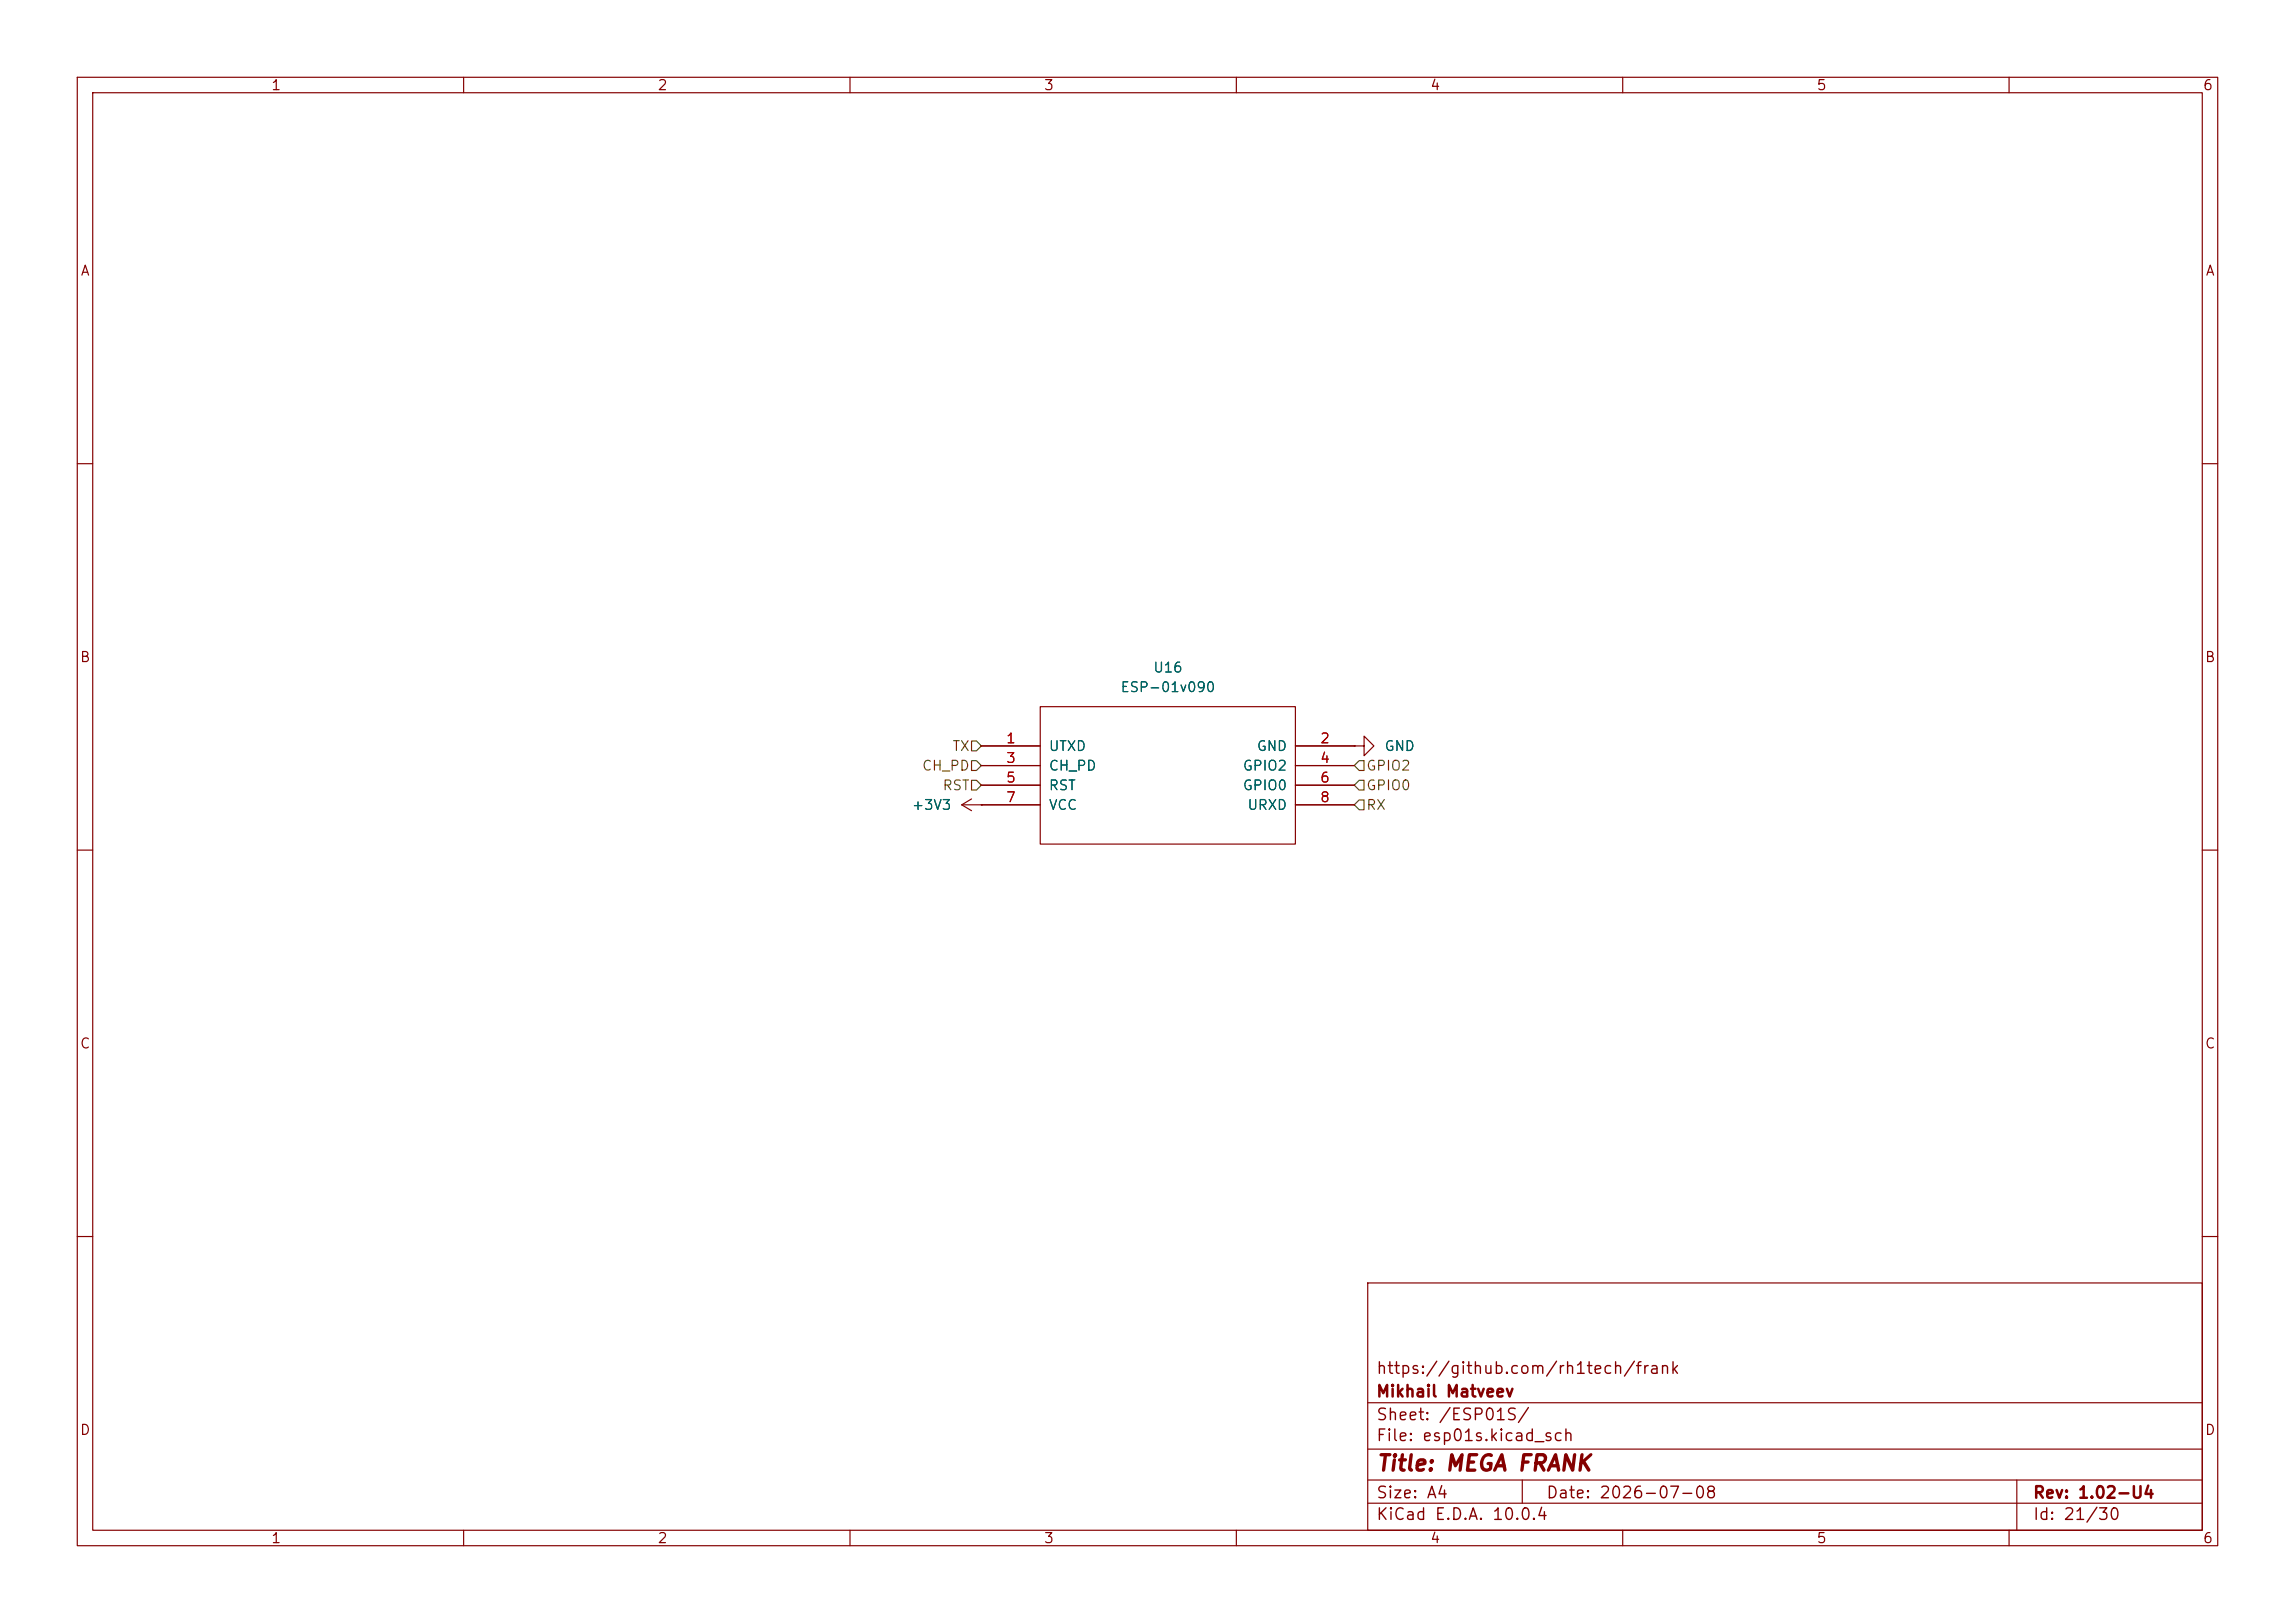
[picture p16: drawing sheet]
<svg xmlns="http://www.w3.org/2000/svg" width="297mm" height="210mm" viewBox="0 0 297 210" stroke-linecap="round" stroke-linejoin="round" font-family="sans-serif">
<defs><g id="words">
<text font-size="2" fill="#840000" x="178" y="190.8">Title: MEGA FRANK</text>
<g font-size="1.5" fill="#840000">
<text x="178" y="178.2">https://github.com/rh1tech/frank</text>
<text x="178" y="184.2">Sheet: /ESP01S/</text>
<text x="178" y="181.2">Mikhail Matveev</text>
<text x="178" y="186.9">File: esp01s.kicad_sch</text>
<text x="178" y="197.1">KiCad E.D.A. 10.0.4</text>
<text x="178" y="194.3">Size: A4</text>
<text x="200" y="194.3">Date: 2026-07-08</text>
<text x="263" y="194.3">Rev: 1.02-U4</text>
<text x="263" y="197.1">Id: 21/30</text>
</g>
<g font-size="1.3" fill="#840000">
<text x="35" y="12">1</text>
<text x="85" y="12">2</text>
<text x="135" y="12">3</text>
<text x="185" y="12">4</text>
<text x="235" y="12">5</text>
<text x="285" y="12">6</text>
<text x="10.3" y="36">A</text>
<text x="285.3" y="36">A</text>
<text x="10.3" y="86">B</text>
<text x="285.3" y="86">B</text>
<text x="10.3" y="136">C</text>
<text x="285.3" y="136">C</text>
<text x="10.3" y="186">D</text>
<text x="285.3" y="186">D</text>
<text x="35" y="200">1</text>
<text x="85" y="200">2</text>
<text x="135" y="200">3</text>
<text x="185" y="200">4</text>
<text x="235" y="200">5</text>
<text x="285" y="200">6</text>
</g>
<g font-size="1.3" fill="#006464">
<text x="144.9" y="89.9">ESP-01v090</text>
<text x="149.2" y="87.3">U16</text>
<text x="135.6" y="97.5">UTXD</text>
<text x="135.6" y="100">CH_PD</text>
<text x="160.7" y="100">GPIO2</text>
<text x="162.6" y="97.5">GND</text>
<text x="179.1" y="97.5">GND</text>
<text x="117.9" y="105.1">+3V3</text>
<text x="135.6" y="102.6">RST</text>
<text x="135.6" y="105.1">VCC</text>
<text x="160.7" y="102.6">GPIO0</text>
<text x="161.3" y="105.1">URXD</text>
</g>
<g font-size="1.3" fill="#725600">
<text x="119.2" y="100">CH_PD</text>
<text x="123.2" y="97.5">TX</text>
<text x="176.7" y="100">GPIO2</text>
<text x="121.9" y="102.6">RST</text>
<text x="176.7" y="102.6">GPIO0</text>
<text x="176.7" y="105.1">RX</text>
</g>
<g font-size="1.3" fill="#a90000">
<text x="130.1" y="96.5">1</text>
<text x="130.1" y="99">3</text>
<text x="130.1" y="101.6">5</text>
<text x="170.7" y="96.5">2</text>
<text x="170.7" y="99">4</text>
<text x="170.7" y="101.6">6</text>
<text x="130.1" y="104.1">7</text>
<text x="170.7" y="104.1">8</text>
</g>
</g></defs>
<g fill="none" stroke="#840000" stroke-width=".15">
<path d="M10 10h277v190h-277zM12 12h273v186h-273zM60 10v2M110 10v2M160 10v2M210 10v2M260 10v2M10 60h2M285 60h2M127 96.5h7.6M127 99.1h7.6M134.6 91.4h33v17.8h-33z"/>
<path d="M167.6 96.5h7.7M167.6 99.1h7.7M175.3 96.5h1.2v-1.2l1.3 1.2-1.3 1.3v-1.3M175.3 96.5h.1M10 110h2M124.5 104.1h10.1M124.5 104.1l1.2 .8M125.7 103.4l-1.2 .7M127 104.1h.1M127 101.6h7.6M167.6 101.6h7.7M167.6 104.1h7.7"/>
<path d="M285 110h2M10 160h2M177 166h108v32h-108zM285 160h2M60 198v2M110 198v2M160 198v2M177 194.5h108M177 191.5h108M177 187.5h108M177 181.5h108M197 191.5v3"/>
<path d="M210 198v2M260 198v2M261 191.5v6.5"/>
</g>
<path d="M125.7 95.9h.7l.6 .6-.6 .7h-.7zM125.7 98.4h.7l.6 .7-.6 .6h-.7zM175.9 98.4h.6v1.3h-.6l-.6-.6zM125.7 101h.7l.6 .6-.6 .6h-.7zM175.3 101.6l.6-.6h.6v1.2h-.6zM175.9 103.5h.6v1.3h-.6l-.6-.7z" fill="none" stroke="#725600" stroke-width=".15"/>
<use href="#words"/>
</svg>
